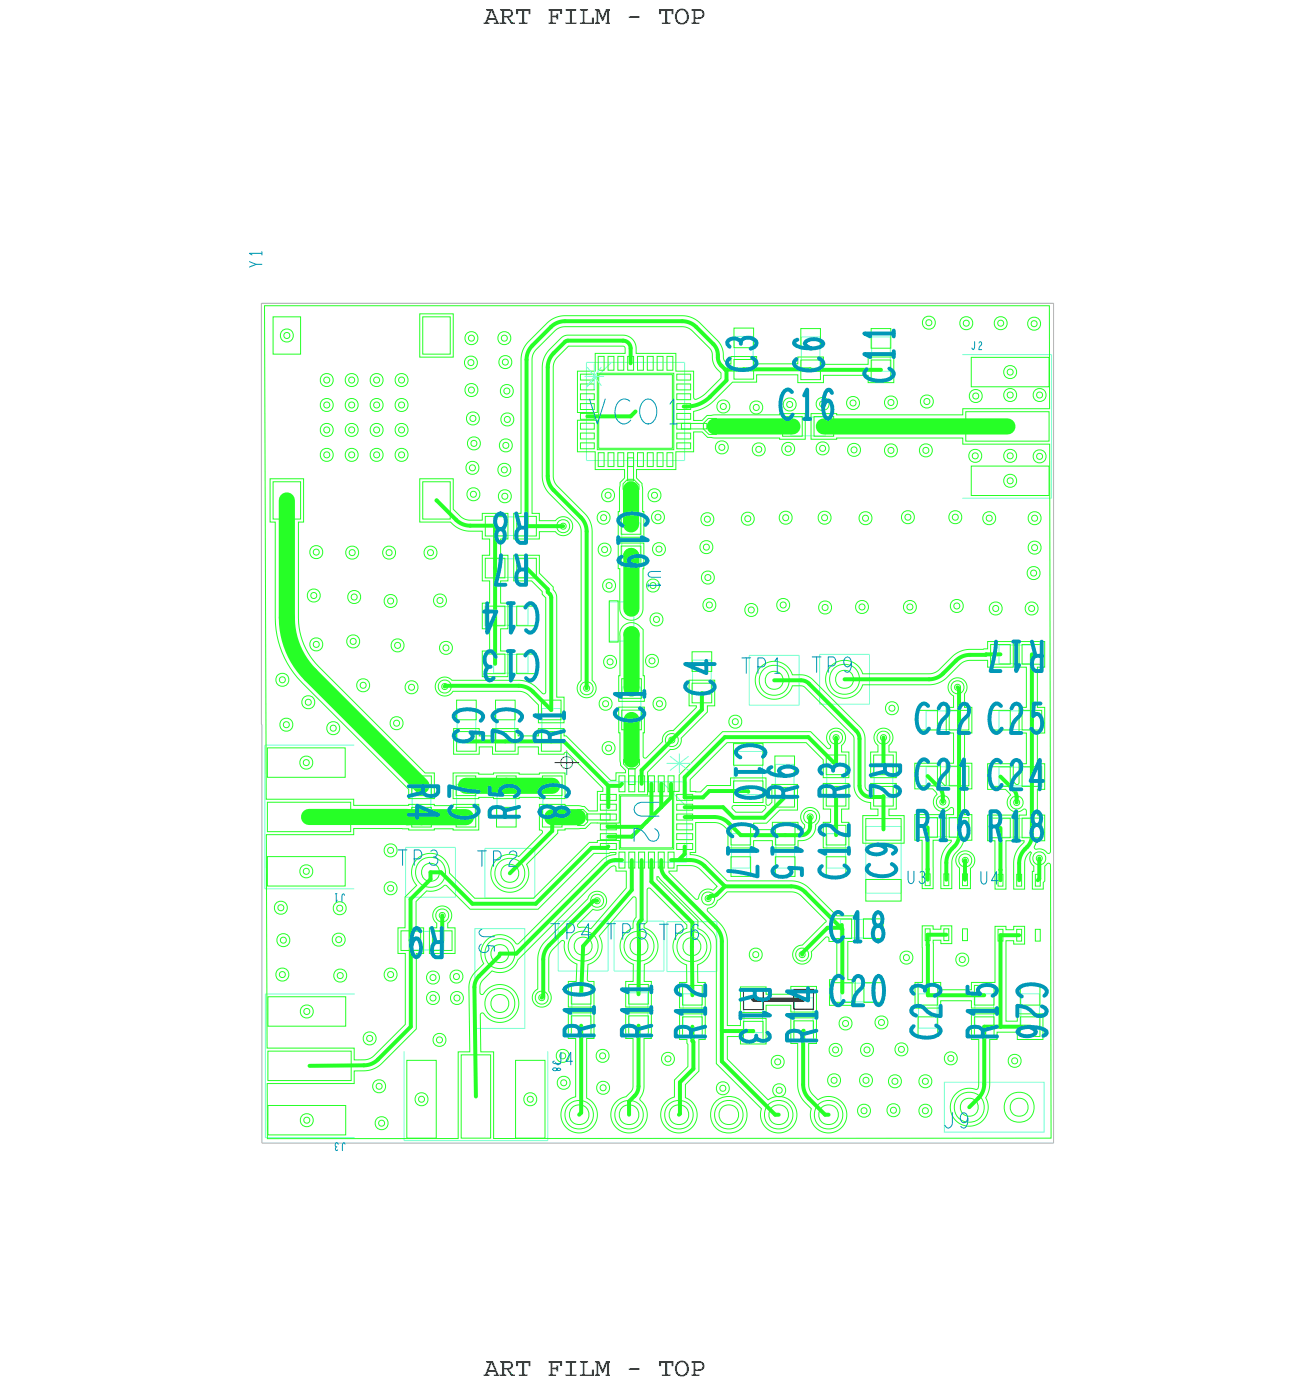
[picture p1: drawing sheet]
<svg xmlns="http://www.w3.org/2000/svg" width="66mm" height="71mm" viewBox="0 0 66 71" stroke-linecap="round" stroke-linejoin="round" font-family="sans-serif">
<defs><g id="words">
<g font-size="1.5" fill="#26ff26">
<text x="38.5" y="18.9" transform="rotate(-90 38.5 18.9)">C3</text>
<text x="41.9" y="18.9" transform="rotate(-90 41.9 18.9)">C6</text>
<text x="36.4" y="35.4" transform="rotate(-90 36.4 35.4)">C4</text>
<text x="23.1" y="36" transform="rotate(90 23.1 36)">C5</text>
<text x="24.4" y="41.7" transform="rotate(-90 24.4 41.7)">C7</text>
<text x="25.1" y="36" transform="rotate(90 25.1 36)">C2</text>
<text x="27.5" y="39.9" transform="rotate(90 27.5 39.9)">C8</text>
<text x="46.6" y="37.3">C22</text>
<text x="46.6" y="40.2">C21</text>
<text x="50.3" y="37.3">C25</text>
<text x="50.3" y="40.2">C24</text>
<text x="42.2" y="51.2">C20</text>
<text x="47.9" y="52.9" transform="rotate(-90 47.9 52.9)">C23</text>
<text x="51.8" y="50" transform="rotate(90 51.8 50)">C26</text>
</g>
<g font-size="1.5" fill="#0097b7">
<text x="39.6" y="21.3">C16</text>
<text x="45.5" y="19.5" transform="rotate(-90 45.5 19.5)">C11</text>
<text x="26.9" y="26.1" transform="rotate(-180 26.9 26.1)">R8</text>
<text x="26.9" y="28.3" transform="rotate(-180 26.9 28.3)">R7</text>
<text x="31.5" y="26.1" transform="rotate(90 31.5 26.1)">C19</text>
<text x="27.5" y="30.7" transform="rotate(-180 27.5 30.7)">C14</text>
<text x="27.5" y="33.2" transform="rotate(-180 27.5 33.2)">C13</text>
<text x="53.2" y="32.7" transform="rotate(-180 53.2 32.7)">R17</text>
<text x="20.8" y="39.9" transform="rotate(90 20.8 39.9)">R4</text>
<text x="26.4" y="41.7" transform="rotate(-90 26.4 41.7)">R5</text>
<text x="28.7" y="37.9" transform="rotate(-90 28.7 37.9)">R1</text>
<text x="32.8" y="36.8" transform="rotate(-90 32.8 36.8)">C1</text>
<text x="37.1" y="41.9" transform="rotate(90 37.1 41.9)">C17</text>
<text x="37.5" y="37.9" transform="rotate(90 37.5 37.9)">C10</text>
<text x="39.3" y="41.9" transform="rotate(90 39.3 41.9)">C15</text>
<text x="40.6" y="40.7" transform="rotate(-90 40.6 40.7)">R6</text>
<text x="43.2" y="40.7" transform="rotate(-90 43.2 40.7)">R3</text>
<text x="44.3" y="38.8" transform="rotate(90 44.3 38.8)">R2</text>
<text x="22.6" y="47.3" transform="rotate(-180 22.6 47.3)">R9</text>
<text x="42.2" y="47.9">C18</text>
<text x="43.2" y="44.8" transform="rotate(-90 43.2 44.8)">C12</text>
<text x="46.6" y="42.8">R16</text>
<text x="50.3" y="42.8">R18</text>
<text x="30.2" y="52.9" transform="rotate(-90 30.2 52.9)">R10</text>
<text x="33.2" y="52.9" transform="rotate(-90 33.2 52.9)">R11</text>
<text x="35.9" y="52.9" transform="rotate(-90 35.9 52.9)">R12</text>
<text x="37.7" y="50.3" transform="rotate(90 37.7 50.3)">R13</text>
<text x="41.6" y="53.1" transform="rotate(-90 41.6 53.1)">R14</text>
<text x="50.8" y="52.9" transform="rotate(-90 50.8 52.9)">R15</text>
</g>
<g font-size="1.3">
<text x="24.6" y="1.2">ART FILM - TOP</text>
<text x="24.6" y="70.1">ART FILM - TOP</text>
</g>
<g font-size="1.3" fill="#75ffd9">
<text x="29.8" y="19.6">*</text>
<text x="34.2" y="38.4" transform="rotate(90 34.2 38.4)">*</text>
</g>
<g font-size="1.3" fill="#26ff26">
<text x="29.9" y="21.6">VCO1</text>
<text x="32.3" y="40.7" transform="rotate(90 32.3 40.7)">U2</text>
</g>
<text font-size=".6" fill="#0097b7" x="28.2" y="54.2">J4</text>
</g></defs>
<!-- layer: Board Outline -->
<path d="M13.3 15.4h.1M13.3 15.5v21.4zM13.3 15.4h40.3zM53.6 15.5v2.6zM53.6 15.4v.1zM53.6 18.1v40.1zM13.3 36.9h.1M13.3 36.9v21.3zM13.3 58.2h.1M13.4 58.2h40.2z" fill="none" stroke="#acacac" stroke-width=".05"/>
<!-- layer: Components -->
<g fill="none" stroke="#75ffd9" stroke-width=".05">
<path d="M29.9 18.5h5zM29.9 19.7l1.2-1.2zM29.9 19.6v.3zM29.9 18.5v5zM30.5 18.5h.3zM31 18.5h.3zM31.5 18.5h.3zM32 18.5h.3zM32.5 18.5h.3zM33 18.5h.3zM33.5 18.5h.3zM34 18.5h.3z"/>
<path d="M34.9 19.6v.3zM34.9 19.1v.3zM34.9 18.5v5zM37.4 17.1h.9zM37.4 17.1v1.8zM38.3 17.1v1.8zM40.8 17.2h1zM40.8 17.2v1.7zM41.7 17.2v1.7zM49 18.1h4.5zM53.5 18.1v7.3zM13.5 37.9h4.5z"/>
<path d="M13.5 37.9v7.4zM21 39.9v1.8zM21.9 39.9v1.8zM23.2 39.9h1zM23.2 39.9v1.8zM23.3 37.8h.9zM23.3 36.1v1.7zM24.2 39.9v1.8zM24.2 36.1v1.7zM25.1 27.3h1.8zM25.1 29.4h1.8zM25.1 26.3h1.8z"/>
<path d="M25.1 26.3v1zM25.1 28.5h1.8zM25.1 28.5v.9zM25.3 37.8h.9zM25.3 36.1v1.7zM25.3 39.9h1zM25.3 39.9v1.8zM26.2 36.1v1.7zM26.3 39.9v1.8zM27.6 36.1h.9zM27.6 36.1v1.7zM27.6 39.9v1.8z"/>
<path d="M28.5 36.1v1.7zM28.6 39.9v1.8zM29.9 20.1v.3zM29.9 22.1v.3zM29.9 22.6v.3zM29.9 23.5h5zM30.5 23.5h.3zM30.9 39.8h4.1zM30.9 39.8v4.1zM31 23.5h.3zM31 30.6h1.3v2h-1.3zM31.5 23.5h.3z"/>
<path d="M31.5 39.8h.3zM31.7 35h.9zM31.7 35v1.7zM32 23.5h.3zM32 39.8h.3zM32.5 23.5h.3zM32.5 39.8h.3zM32.6 35v1.7zM33 23.5h.3zM33 39.8h.3zM33.5 23.5h.3zM33.5 39.8h.3z"/>
<path d="M33.7 39.8l1.3 1.3zM34 23.5h.3zM34 39.8h.3zM34.9 21.6v.3zM34.9 21.1v.3zM34.9 20.6v.3zM34.9 20.1v.3zM34.9 22.6v.3zM34.9 22.1v.3zM35 39.8v4.1zM35.3 33.6h.9zM35.3 33.6v1.8z"/>
<path d="M36.2 33.6v1.8zM37.4 38.3v2.2zM38.2 33.4h2.5zM38.2 35.9h2.5zM38.2 33.4v2.5zM38.8 38.3v2.2zM39.5 38.9h.9zM39.5 38.9v1.8zM40.3 22.2h1.7zM40.3 21.2v1zM40.3 21.2h1.7zM40.4 38.9v1.8z"/>
<path d="M40.7 33.4v2.5zM41.7 33.3h2.6zM41.7 35.9h2.6zM41.7 33.3v2.6zM42 21.2v1zM42.1 38.9h.9zM42.1 38.9v1.7zM43 38.9v1.7zM44.3 33.3v2.6zM44.5 38.9v1.7zM45.5 38.9v1.7zM49 25.4h4.5z"/>
<path d="M13.5 45.3h4.5zM13.5 50.6h4.6zM13.5 50.6v7.3zM13.5 57.9h4.6zM20.6 53.5v4.6zM20.6 58.1h7.3zM20.7 43.2h2.5zM20.7 45.7h2.5zM20.7 43.2v2.5zM20.8 48.4h1.8zM20.8 47.4h1.8zM20.8 47.4v1z"/>
<path d="M21 41.7h.9zM23.2 43.2v2.5zM24.2 47.3h2.5v5.1h-2.5zM24.7 43.2h2.5zM24.7 45.7h2.5zM24.7 43.2v2.5zM27.2 43.2v2.5zM27.6 41.7h1zM27.9 53.5v4.6zM28.4 46.9h2.6zM28.4 49.5h2.6zM28.4 46.9v2.6z"/>
<path d="M30.9 40.5v.3zM30.9 41v.3zM30.9 41.5v.3zM30.9 42v.3zM30.9 42.5v.3zM30.9 43v.3zM30.9 43.9h4.1zM31 46.9v2.6zM31.3 46.9h2.5zM31.3 49.5h2.5zM31.3 46.9v2.6zM31.5 43.9h.3z"/>
<path d="M32 43.9h.3zM32.5 43.9h.3zM33 43.9h.3zM33.5 43.9h.3zM33.8 46.9v2.6zM34 46.9h2.5zM34 49.5h2.5zM34 46.9v2.6zM34 43.9h.3zM35 41.5v.3zM35 41v.3zM35 40.5v.3z"/>
<path d="M35 43v.3zM35 42.5v.3zM35 42v.3zM36.5 46.9v2.6zM37.4 40.5h1.4zM44.1 45.5h1.8zM44.1 42.1h1.8zM44.1 42.1v3.4zM44.5 40.6h1zM45.9 42.1v3.4zM48.1 55.1h5.1v2.6h-5.1z"/>
</g>
<!-- layer: Nets -->
<g fill="none" stroke="#26ff26" stroke-width=".2">
<path d="M26.8 18.3v8.5zM27.1 17.6l-.2 .3-.1 .4M27.9 18.7v5.5zM28 16.7l-.9 .9zM28.2 18l-.2 .3-.1 .4M28.8 16.4h5.9zM28.8 16.4h-.4l-.4 .3M28.8 17.4l-.6 .6zM28.9 17.3h2.8zM28.9 17.3l-.1 .1M31.7 17.3l.3 .2 .1 .2M32.1 17.7v.8z"/>
<path d="M34.7 16.4h.4l.4 .3M35.5 16.7l.8 .8zM36.3 17.5l.3 .6M36.6 18.1v.1zM36.6 18.2l.1 .4M36.7 18.6l.2 .2zM36.9 18.8h1zM36.9 18.8l.1 .1zM37 18.9v.5zM37.9 18.8h3.3zM41.3 18.8h3.6zM22.2 25.5h.1"/>
<path d="M22.2 25.5l1 1zM22.7 34.9h3.7zM22.7 34.9h.1M23.2 26.5l.4 .2 .3 .1M23.7 37.8h2zM23.9 26.8h1.3zM25.2 26.8h.1M25.2 26.8v2.1zM25.2 28.9v2.5zM25.2 31.4v2.4zM25.7 37.8h2.4zM26.4 34.9l.4 .1 .3 .2"/>
<path d="M26.8 26.8h1.9zM26.8 28.9l1.1 1.1zM27.1 35.2l1 1zM27.9 30.1l.1 .2zM27.9 30v.1zM27.9 24.2l.1 .4 .2 .4M28 30.3l.1 .1M28.1 30.4v5.8zM28.2 25l1.4 1.3zM28.7 37.8l2.3 2.2zM29.6 26.3l.2 .4 .1 .4M29.9 27.1v8z"/>
<path d="M29.9 21.2h2.2zM31.7 39.9l-.1 .1zM32.7 39.2l1.5-1.5zM32.7 39.2v.7zM33.2 39.9v1.7zM33.7 39.9v1.2zM34.2 39.9v.7zM34.2 37.7h.1M34.8 20.7h.2zM34.9 39.6v1zM35.7 36.1l-1.5 1.6zM35.7 35.3v.8z"/>
<path d="M36.2 20.2l-.6 .4-.6 .1M36.2 20.2l.8-.8zM36.9 37.5h4.3zM36.9 37.5l-2 2.1zM39.4 34.6h1.4zM40.8 34.6l.4 .2M41.2 37.5l1.4 1.5zM41.2 34.8l2.4 2.4zM42.6 37.6v1.4zM43 34.6h4.3zM43.6 37.2l.2 .4M43.8 37.6v2.4z"/>
<path d="M45 37.6v1.4zM48 34.3l-.3 .2-.4 .1M48 34.3l.7-.7zM48.8 35v.1zM48.8 35.1v1.6zM48.8 36.7v2.8zM48.8 39.5v2.6zM49.4 33.4h.8zM49.4 33.4h-.4l-.3 .2M50.2 33.4h.1M50.2 33.3h.7zM52.5 33.3v3.4z"/>
<path d="M52.5 36.7v2.8zM52.5 39.5v2.7zM15.8 54.3h2.7zM19.2 54l-.3 .2-.4 .1M19.2 54l1.7-1.7zM20.9 47.9h.1M20.9 45.8l1-1zM20.9 45.8v2.1zM20.9 47.9v4.4zM21.9 44.4h.6zM21.9 44.4v.4zM22.5 44.4l1.6 1.6z"/>
<path d="M22.5 46.6v1.3zM24.1 46h3.2zM24.2 50.3v5.5zM24.4 49.7l1-1zM24.4 49.7l-.2 .3v.3M25.5 48.6h.8zM25.5 48.6l-.1 .1M26 44.5l2.1-2.2zM26.3 48.6l4.5-4.6zM27.3 46l2.8-2.8zM27.7 50.7l-.1 .1zM27.7 48.9v1.8z"/>
<path d="M28 48.1l.6-.6zM28 48.1l-.3 .4v.4M28.1 41.6v.7zM28.6 47.5h.1M28.6 47.5l1.6-1.6zM29.6 56.7l-.1 .1zM29.6 52.2v4.5zM29.7 48.2l-.1 2.4zM30.1 43.2h.8zM30.2 45.9h.2zM30.9 43.2l.1-.1zM30.9 42.1h.1"/>
<path d="M31 42.1h.1M31 42.1h1.7zM31 40h.6zM31 42.6h1.2zM31 40.6v.5zM31 40v.6zM31.3 43.8h.4zM31.3 43.8l-.5 .2M32 56.1v.7zM32.2 43.8v1.5zM32.2 45.3l-2.5 2.9zM32.3 55.8l-.3 .3z"/>
<path d="M32.5 55.3l-.2 .5M32.5 52.2v3.1zM32.5 47.1v1.1zM32.5 48.2v2.4zM32.6 46.9l.1-.1zM32.6 46.9l-.1 .2M32.7 43.8v3zM32.7 42.1l-.5 .5zM33.2 44.9l2.1 2.1zM33.2 43.8v1.1zM33.2 41.6l.5-.5zM33.7 43.8v.3z"/>
<path d="M33.7 41.1l.5-.5zM33.7 44.1l.2 .5M33.9 44.6l2.6 2.6zM34.2 43.8h.3zM34.5 43.8h.7zM34.6 56.7v.1zM34.6 55.1v1.6zM34.9 41.1h1.9zM34.9 43.5l-.4 .3zM34.9 43.1v.4zM34.9 40.6h.9zM34.9 41.6h1.5z"/>
<path d="M35.2 43.8l.3 .1 .4 .2M35.2 48.2l.1 2.5zM35.3 47l-.1 1.2zM35.3 54.4l-.7 .7zM35.3 53.1v1.3zM35.9 44.1l1 1zM36.1 40.3l-.3 .3zM36.1 40.3h2zM36.2 45.6l-.1 .2zM36.2 45.6h.1zM36.4 41.6l.4 .1 .3 .2M36.5 47.2l.2 .3 .1 .4"/>
<path d="M36.5 45.5l-.2 .1M36.8 54.1l2.7 2.7zM36.8 52.5v1.6zM36.8 47.9v4.6zM36.8 52.5h1.5zM36.8 41.1l.6 .5zM36.9 45.1h3.4zM36.9 45.1l-.4 .4zM37.4 41.6h1.5zM37.7 42.5h2.3zM38.1 40.3h.1M39.5 56.8h.1z"/>
<path d="M40 40.6l-1.1 1zM40 42.5h.8zM40.3 45.1l.4 .1 .3 .2M40.8 48.5v.1zM40.9 52.5v2.7zM40.9 55.2l.1 .4 .2 .3M41 45.4l1.8 1.8zM41.2 55.9l.8 .9zM41.2 42.1l-.1 .3-.3 .1M41.2 41.6v.5zM42 56.8h.2zM42.1 47.2l-1.3 1.3z"/>
<path d="M42.6 40.6v1.9zM42.9 47.3v3.2zM43.8 40l.1 .4 .4 .2M44.3 40.6h.6zM44.9 40.6h.1M45 40.6v1.6zM47.2 44.3h.1M47.2 42.1v2.2zM47.2 48.1h.1M47.2 47.6h1zM47.2 44.3v.5zM47.2 47.6v.5z"/>
<path d="M47.2 48.1v2.6zM47.2 50.7h2.9zM48 40.5v.3zM48.2 43.9v.9zM48.5 43.2l-.2 .4-.1 .3M49.1 43.8h.1M49.1 43.8v1zM49.4 56.4l.4-.5zM50.1 55.2l-.1 .4-.2 .3M50.1 52.3v2.9zM50.9 44.3h.1M50.9 42.2v2.1z"/>
<path d="M50.9 47.6h1zM50.9 44.3v.5zM50.9 47.6v4.7zM51 52.3h1.5zM51.8 40.6v.3zM51.9 44v.8zM52.2 43.2l-.2 .4-.1 .4M52.8 44.8h.1zM52.9 43.7v1.1z"/>
</g>
<g fill="none" stroke="#26ff26" stroke-width=".05">
<path d="M13.5 15.6h39.9v5.2h-4.4v.3h-7.7v1.3l7.7-.1v.3h4.4v20.8l-.3-.1-.4-.1 .1-.4h.4v-1.3h-.4v-1.3h.4v-1.3h-.4v-1.6h.4v-1.3h-.4v-2h.4v-1.3h-1.3v1.3h.4v2h-.4v1.3h.4v1.6h-.4v1h-.2l-.1-.1v-.9h-1.3v1.3h.9l.3 .3-.2 .3 .1 .4 .3 .2 .4-.2 .2 .1v.2h-.4v1.3h.2a1.76 1.76 0 0 0-.5 1.2v1.3h.6v-1.4l.3-.5v.4l.1 .3v1.2h.5l.1-1.2 .2-.1h.1v14h-28.4v-4.4h-.6v-1.9v-.1h.1a.97 .97 0 0 0 1.5 .1 .97 .97 0 0 0-.1-1.4 .97 .97 0 0 0-1.5 .3h-.1l.1-.5 .6-.7a.97 .97 0 0 0 1.3-.5l4.7-4.7 .2-.1 .1 .3h.5v.8l-1.8 2.1-.6-.1-.1-.1 .8-.8h.3l.3-.2 .1-.4-.4-.3-.4 .1-.2 .3-2.3 2.3-.2 .7v1.6l-.2 .1-.1 .3 .1 .3 .2 .2h.4l.2-.3 .1-.3-.2-.2 .1-1.8 .1-.3 .5-.5h.1v.1a.97 .97 0 0 0 .7 1.1l-.1 .9h-.4v1.3h1.3v-1.3l-.3-.1 .1-.8a.97 .97 0 0 0 .5-1.4l1.8-2 .1 .1v.9l-.2 .3v.3a.97 .97 0 0 0-.6 .9 .97 .97 0 0 0 .6 .9v.9h-.3v1.3h1.3v-1.3h-.4v-.9a.97 .97 0 0 0 .7-.9 .97 .97 0 0 0-.7-.9v-.2l.1-.2v-1.6l.2-.1 1.9 1.9-.1 .2a.97 .97 0 0 0-.6 .9 .97 .97 0 0 0 .7 .9v.9h-.4v1.3h1.3v-1.3h-.4l.1-.9a.97 .97 0 0 0 .6-.9 .97 .97 0 0 0-.7-.9v-.4l-2.1-2.1v-.2l3 3 .1 .3v6.3l2.3 2.3a.93 .93 0 0 0 .9 1.2 .93 .93 0 0 0 .8-1.2 .93 .93 0 0 0-1.4-.5l-2.1-2.1v-1.1h.7v.4h1.3v-1.3h-1.3v.3h-.7v-4.4l-.2-.6-.8-.9 .4-.2 .1-.2 .5-.5h3.3l.4 .2 1.4 1.3-1.2 1.2-.4 .2-.1 .3 .1 .3 .3 .2 .3-.1 .2-.2v-.3l.8-.8 .1 .1v.1h.4v2h-.4v1.3h1.3v-1.3h-.3v-2h.3v-1.3h-.9l-1.5-1.4-.3-.2-.5-.1h-3.3l-1.1-1.2-.8-.2v-.1h.3v-1.5h1l.4 .1 .3 .3v.9h1.3v-.4h.9v.4h1.3v-.4l.5-.1 .4-.4v-.3l.2-.4-.1-.3-.2-.1h-.3l-.3 .2v.3l.2 .3-.1 .2-.3 .1v-.4h-1.3v.4h-.9v-.4h.6l.7-.6h.9v-1.4h-1.3v1l-.2 .1-.1-.1v-1.3h-1.8v.4h-1.2l-.3 .3h-.6v-.6l1.9-1.9h4l.9 .9v.9h1.3v-1.3h-.3v-.3l.2-.4-.3-.4-.3-.1-.3 .2-.1 .4 .2 .3-.1 .1-.9-.8h-4.5l-2.2 2.2v.8h-.3v2.9h-2.8v-.4h-1.1v.1h-.4l-2.8 2.8h-3l-1.3-1.2a.97 .97 0 0 0-1.3-1 .97 .97 0 0 0-.4 1.6l-.6 .6v1.6h-.3v1.3h.3v3.6l-1.6 1.6-.3 .2h-.7v-.6h-4.4v-10.9h4.4v-.3l6.4 .1v-1.3h-6.4v-.3h-4.4zM13.9 16.1h1.4v1.9h-1.4zM14.4 16.9l.2-.1 .3 .1v.2v.2l-.3 .1-.2-.1-.1-.2zM14.5 17l.1-.1 .1 .1v.2h-.1h-.1zM16.4 19.1l.2-.1 .3 .1 .1 .3-.1 .2-.3 .1-.2-.1-.1-.2zM16.5 19.3l.1-.1 .2 .1v.1l-.2 .1-.1-.1zM17.7 19.1l.2-.1 .3 .1v.3v.2l-.3 .1-.2-.1-.1-.2zM17.8 19.3l.1-.1 .1 .1v.1l-.1 .1-.1-.1zM18.9 19.1l.3-.1 .2 .1 .1 .3-.1 .2-.2 .1-.3-.1-.1-.2zM19 19.3l.2-.1 .1 .1v.1l-.1 .1-.2-.1zM20.2 19.1l.2-.1 .3 .1 .1 .3-.1 .2-.3 .1-.2-.1-.1-.2zM20.3 19.3l.1-.1 .2 .1v.1l-.2 .1-.1-.1z"/>
<path d="M21.4 16h1.7v2.2h-1.7zM21.5 16.1h1.4v1.9h-1.4zM23.7 18.2l.3-.1 .2 .1 .1 .3-.1 .2-.2 .1-.3-.1-.1-.2zM23.8 17l.2-.1 .3 .1v.2v.2l-.3 .2-.2-.2-.1-.2zM23.8 19.6l.2-.1 .3 .1v.3v.2l-.3 .1-.2-.1-.1-.2zM23.8 18.4l.2-.1 .1 .1v.1l-.1 .1-.2-.1zM23.9 17.1h.1h.1v.2l-.1 .1-.1-.1zM23.9 19.8l.1-.1 .1 .1v.1l-.1 .1-.1-.1zM25.4 17l.3-.1 .2 .1 .1 .2-.1 .2-.2 .2-.3-.2-.1-.2zM25.5 18.2l.2-.1 .3 .1 .1 .2-.1 .3-.3 .1-.2-.1-.1-.3zM25.5 17.1h.2h.1v.2l-.1 .1-.2-.1zM25.6 19.7l.2-.1 .3 .1v.2v.2l-.3 .1-.2-.1-.1-.2z"/>
<path d="M25.6 18.4l.1-.1 .2 .1v.1l-.2 .1-.1-.1zM25.7 19.8h.1h.1v.2l-.1 .1-.1-.1zM26.9 17.4l1-1 .6-.3h6.3l.7 .2 1.1 1.1 .2 .3 .1 .6 .1 .2h.2v-.3h1.3v.3h2.1v-.3h1.3v.4h2.3v-.4h1.3v1.3h-1.3v-.4h-2.3v.4h-1.3v-.4h-2.1v.4h-1.2l-1.2 1.1-.8 .4v.4h.5l.2-.2 .4-.1h4.6v1.3l-4.6-.1h-.4l-.2-.3h-.5v1h-.9v.9h-2v.4l.3 .3v.2l.1 2.6h-1.3v-2.6l.1-.2 .2-.3v-.4h-1.5v-.9h-.9v-1.6h1v1.5h3.9v-3.9h-3.9v2h-1v-2.1h.9v-.9h1.5v-.3l-.1-.1h-2.8l-.5 .6-.2 .5v5.7l.2 .3 1.5 1.6 .2 .7 .1 7.7 .2 .4-.2 .3-.4 .1-.3-.1-.1-.3 .2-.4v-7.8l-.2-.3-1.5-1.6-.3-.6v-5.7l.1-.5 .3-.4 .8-.7h3l.3 .1 .2 .2 .1 .6h2v.9h.9v1.3l.1 .1 .5-.2 .8-.8v-.3l-.3-.4-.2-.8-1-1-.3-.1-6.1-.1-.5 .2-1 1-.2 .4v7.9h.4v.4h.8l.2-.2h.3l.3 .2 .1 .4-.2 .2-.2 .2h-.3l-.2-.2h-.8v.3h-1.3v-1.3h.3v-7.9l.1-.4zM29.6 19.6h.7v.3h-.7zM30.5 18.2h.3v.7h-.3zM30.5 19.1h3.7v3.7h-3.7zM31 18.2h.3v.7h-.3zM31.5 18.2h.3v.7h-.3zM32 18.2h.3v.7h-.3zM32.5 18.2h.3v.7h-.3zM33 18.2h.3v.7h-.3zM33.5 18.2h.3v.7h-.3z"/>
<path d="M34 18.2h.3v.7h-.3zM34.5 19.6h.7v.3h-.7zM34.5 19.1h.7v.3h-.7zM37.4 16.7h1v1h-1zM40.8 16.7h1v1h-1zM44.4 16.7h1v1h-1zM47 16.2l.3-.1 .2 .1 .1 .2-.1 .3-.2 .1-.3-.1v-.3zM47.2 16.4l.1-.1 .1 .1v.1l-.1 .1-.1-.1zM49 16.2l.2-.1 .2 .1 .1 .3-.1 .2-.2 .1-.2-.1-.1-.2zM49.1 16.4l.1-.1 .1 .1v.1l-.1 .1-.1-.1zM49.4 19.9l.3-.1 .2 .1 .1 .3-.1 .2-.2 .1-.3-.1v-.2zM49.5 18.2h3.9v1.5h-3.9z"/>
<path d="M50.7 16.2l.3-.1 .2 .1 .1 .3-.1 .2-.2 .1-.3-.1-.1-.2zM50.8 16.4l.2-.1 .1 .1v.1l-.1 .1-.2-.1zM51.2 18.7l.2-.1 .3 .1 .1 .2-.1 .3-.3 .1-.2-.1-.1-.3zM51.2 19.9l.2-.1 .3 .1 .1 .2-.1 .2-.3 .1-.2-.1-.1-.2zM51.3 18.9l.1-.1 .2 .1v.1l-.2 .1-.1-.1zM52.4 16.3l.3-.1 .2 .1 .1 .2-.1 .2-.2 .1-.3-.1-.1-.2zM52.5 16.4l.2-.1 .1 .1v.2h-.1h-.2zM52.7 19.9l.2-.1 .3 .1 .1 .2-.1 .2-.3 .1-.2-.1-.1-.2zM13.6 38.1h4v1.5h-4zM13.8 24.4h1.7v2.2h-.3v4.9a3.5 3.5 0 0 0 1 2.4l5.4 5.5h.5v1.3h-1.3v-.5l-5.4-5.4a4.7 4.7 0 0 1-1.4-3.3v-4.9h-.2zM13.9 24.5h1.4v1.9h-1.4zM14.1 34.4l.3-.1 .2 .1 .1 .2-.1 .2-.2 .2-.3-.2-.1-.2z"/>
<path d="M14.2 34.5h.2h.1v.2l-.1 .1-.2-.1zM14.3 36.7l.3-.1 .2 .1 .1 .2-.1 .2-.2 .1-.3-.1-.1-.2zM14.4 36.8h.2h.1v.2l-.1 .1-.2-.1zM15.3 38.6l.3-.1 .2 .1 .1 .2-.1 .3-.2 .1-.3-.1v-.3zM15.4 35.5l.3-.1 .2 .1 .1 .3-.1 .2-.2 .1-.3-.1v-.2zM15.5 38.8l.1-.1 .1 .1v.1l-.1 .1-.1-.1zM15.6 35.7l.1-.1 .1 .1v.1l-.1 .1-.1-.1zM15.7 30.1l.3-.1 .2 .1 .1 .2-.1 .3-.2 .1-.3-.1-.1-.3zM15.8 30.3l.2-.1 .1 .1v.1l-.1 .1-.2-.1zM15.9 27.9l.2-.1 .3 .1v.2v.2l-.3 .1-.2-.1-.1-.2zM15.9 32.6l.2-.1 .3 .1v.2v.2l-.3 .1-.2-.1-.1-.2zM16 28h.1h.1v.2l-.1 .1-.1-.1z"/>
<path d="M16 32.7h.1h.1v.2l-.1 .1-.1-.1zM16.4 20.4l.2-.1 .3 .1 .1 .2-.1 .3-.3 .1-.2-.1-.1-.3zM16.4 22.9l.2-.1 .3 .1 .1 .3-.1 .2-.3 .1-.2-.1-.1-.2zM16.4 21.7l.2-.1 .3 .1 .1 .2-.1 .2-.3 .1-.2-.1-.1-.2zM16.5 20.6l.1-.1 .2 .1v.1l-.2 .1-.1-.1zM16.5 23.1l.1-.1 .2 .1v.1l-.2 .1-.1-.1zM16.5 21.8l.1-.1 .2 .1v.2h-.2h-.1zM16.7 36.9l.3-.1 .2 .1 .1 .2-.1 .2-.2 .1-.3-.1-.1-.2zM16.8 37l.2-.1 .1 .1v.2h-.1h-.2zM17.7 20.4l.2-.1 .3 .1v.2v.3l-.3 .1-.2-.1-.1-.3zM17.7 22.9l.2-.1 .3 .1v.3v.2l-.3 .1-.2-.1-.1-.2zM17.7 21.7l.2-.1 .3 .1v.2v.2l-.3 .1-.2-.1-.1-.2z"/>
<path d="M17.7 27.9l.2-.1 .3 .1 .1 .2-.1 .3-.3 .1-.2-.1-.1-.3zM17.7 32.4l.3-.1 .2 .1 .1 .3-.1 .2-.2 .1-.3-.1v-.2zM17.8 20.6l.1-.1 .1 .1v.1l-.1 .1-.1-.1zM17.8 23.1l.1-.1 .1 .1v.1l-.1 .1-.1-.1zM17.8 21.8l.1-.1 .1 .1v.2h-.1h-.1zM17.8 30.2l.2-.1 .3 .1 .1 .2-.1 .2-.3 .1-.2-.1-.1-.2zM17.8 28.1l.1-.1 .2 .1v.1l-.2 .1-.1-.1zM17.8 32.6l.2-.1 .1 .1v.1l-.1 .1-.2-.1zM17.9 30.3h.1h.2v.2l-.2 .1-.1-.1zM18.2 34.7l.3-.1 .2 .1 .1 .2-.1 .2-.2 .1-.3-.1v-.2zM18.4 34.8l.1-.1 .1 .1v.2l-.1 .1-.1-.1zM18.9 20.4l.3-.1 .2 .1 .1 .2-.1 .3-.2 .1-.3-.1-.1-.3z"/>
<path d="M18.9 22.9l.3-.1 .2 .1 .1 .3-.1 .2-.2 .1-.3-.1-.1-.2zM18.9 21.7l.3-.1 .2 .1 .1 .2-.1 .2-.2 .1-.3-.1-.1-.2zM19 20.6l.2-.1 .1 .1v.1l-.1 .1-.2-.1zM19 23.1l.2-.1 .1 .1v.1l-.1 .1-.2-.1zM19 21.8l.2-.1 .1 .1v.2h-.1h-.2zM19.6 27.9l.2-.1 .3 .1v.2v.3l-.3 .1-.2-.1-.1-.3zM19.6 30.4l.3-.1 .2 .1 .1 .2-.1 .2-.2 .1-.3-.1v-.2zM19.7 28.1l.1-.1 .1 .1v.1l-.1 .1-.1-.1zM19.8 30.5h.1h.1v.2l-.1 .1-.1-.1zM19.9 36.6l.3-.1 .2 .1 .1 .2-.1 .3-.2 .1-.3-.1v-.3zM20 32.6l.2-.1 .3 .1 .1 .3-.1 .2-.3 .1-.2-.1-.1-.2zM20.1 36.8l.1-.1 .1 .1v.1l-.1 .1-.1-.1z"/>
<path d="M20.1 32.8l.1-.1 .2 .1v.1l-.2 .1-.1-.1zM20.2 20.4l.2-.1 .3 .1 .1 .2-.1 .3-.3 .1-.2-.1-.1-.3zM20.2 22.9l.2-.1 .3 .1 .1 .3-.1 .2-.3 .1-.2-.1-.1-.2zM20.2 21.7l.2-.1 .3 .1 .1 .2-.1 .2-.3 .1-.2-.1-.1-.2zM20.3 20.6l.1-.1 .2 .1v.1l-.2 .1-.1-.1zM20.3 23.1l.1-.1 .2 .1v.1l-.2 .1-.1-.1zM20.3 21.8l.1-.1 .2 .1v.2h-.2h-.1zM20.7 34.8l.3-.1 .2 .1 .1 .2-.1 .2-.2 .1-.3-.1-.1-.2zM20.8 34.9l.2-.1 .1 .1v.2l-.1 .1-.2-.1zM21.4 24.4h1.7v1.5l.6 .5 .9 .1v-.4h1.3v1.3h-.4v.9h.4v1.3h-.4v1.1h.4v1.3h-.4v1.2h.4v1.3h-1.3v-1.3h.3v-1.2h-.3v-1.3h.3v-1.1h-.3v-1.3h.3v-.9h-.3v-.3l-1-.1-.7-.4h-1.5zM21.5 24.5h1.4v1.9h-1.4zM21.7 27.9l.2-.1 .3 .1 .1 .2-.1 .3-.3 .1-.2-.1-.1-.3z"/>
<path d="M21.8 28.1l.1-.1 .2 .1v.1l-.2 .1-.1-.1zM22.2 30.4l.2-.1 .3 .1v.2v.2l-.3 .1-.2-.1-.1-.2zM22.3 30.5l.1-.1 .1 .1v.2h-.1h-.1zM22.4 34.7l.2-.1 .3 .1 .1 .3-.1 .2-.3 .1-.2-.1-.1-.2zM22.5 32.8l.2-.1 .3 .1v.2v.2l-.3 .1-.2-.1-.1-.2zM22.5 34.9l.1-.1 .2 .1v.1l-.2 .1-.1-.1zM22.6 32.9l.1-.1 .1 .1v.2h-.1h-.1zM23.1 39.4h1.3h4.4v1.3h-1.3v-.1l-4.4 .1zM23.1 37.1h1.3v.4h.7v-.4h1.3v.4h1v-.4h1.3v.4h.1l2.3 2.2h.3v-.3h.5v-.2l-.3-.2v-.2l-.1-2.8h1.3l-.1 2.5 .2 .1 .8-.8 .2-.5 .4-.1 1.2-1.2v-.1h-.4v-1.3h1.3v1.3h-.4v.4l-1.3 1.3-.1 .4-.5 .2-1.1 1.1v1.2h-1.5v1.4h-1.4l-.3 .3-1.4 .1v.1l-1.6 1.6a.97 .97 0 0 1-.7 1.4 .97 .97 0 0 1-1.1-1.1 .97 .97 0 0 1 1.4-.7l1.2-1.2v-.1h-.1v-1.3h2l.3 .1 .2 .2h.4v-1h.3v-.2l-1.9-1.8-.1 .1h-1.3v-.4h-1v.4h-1.3v-.4h-.7v.4h-1.3zM23.2 39.5h1v1h-1zM23.2 37.3h1v1h-1zM23.8 23.6l.3-.1 .2 .1 .1 .2-.1 .3-.2 .1-.3-.1-.1-.3z"/>
<path d="M23.8 21.1l.3-.1 .2 .1 .1 .2-.1 .2-.2 .1-.3-.1-.1-.2zM23.9 24.9l.2-.1 .3 .1v.3v.2l-.3 .1-.2-.1-.1-.2zM23.9 22.4l.2-.1 .3 .1 .1 .2-.1 .2-.3 .1-.2-.1-.1-.2zM23.9 23.8l.2-.1 .1 .1v.1l-.1 .1-.2-.1zM23.9 21.2h.2h.1v.2l-.1 .1-.2-.1zM24 25.1l.1-.1 .1 .1v.1l-.1 .1-.1-.1zM24 22.5l.1-.1 .2 .1v.2h-.2h-.1zM24.7 26.3h1v1h-1zM24.7 28.4h1v1h-1zM24.7 30.9h1v1h-1zM24.7 33.3h1v1h-1zM25.2 37.3h1v1h-1z"/>
<path d="M25.3 39.5h1v1h-1zM25.4 23.7l.3-.1 .2 .1 .1 .2-.1 .3-.2 .1-.3-.1-.1-.3zM25.5 25l.2-.1 .3 .1v.3v.2l-.3 .1-.2-.1-.1-.2zM25.5 22.5l.3-.1 .2 .1 .1 .2-.1 .2-.2 .1-.3-.1-.1-.2zM25.5 23.9l.2-.1 .1 .1v.1l-.1 .1-.2-.1zM25.6 25.2l.1-.1 .1 .1v.1l-.1 .1-.1-.1zM25.6 21.1l.2-.1 .3 .1 .1 .3-.1 .2-.3 .1-.2-.1-.1-.2zM25.6 22.6l.2-.1 .1 .1v.2h-.1h-.2zM25.7 21.3l.1-.1 .2 .1v.1l-.2 .1-.1-.1zM26.2 28.3h1.3v.9l.7 .7 .1 .4v5.2h.4v1.3h-1.3v-.9l-.5-.5-.3-.2h-3.5l-.2 .2h-.3l-.3-.1-.1-.2 .1-.4 .4-.2 .3 .1 3.6 .1 .5 .2 .5 .4h.2v-4.9l-.2-.1v-.2l-.5-.5h-.9zM27.6 35.7h1v1h-1zM28.4 26.6l.3-.1 .2 .1 .1 .2-.1 .2-.2 .1-.3-.1-.1-.2z"/>
<path d="M28.5 26.7l.2-.1 .1 .1v.2h-.1h-.2zM29.6 20.1h.7v.3h-.7zM29.6 22.1h.7v.3h-.7zM29.6 22.6h.7v.3h-.7zM29.6 34.8l.3-.1 .2 .1 .1 .3-.1 .2-.2 .1-.3-.1-.1-.2zM29.7 35l.2-.1 .1 .1v.1l-.1 .1-.2-.1zM30.5 23.1h.3v.7h-.3zM30.5 26.1l.2-.1 .3 .1 .1 .3-.1 .2-.3 .1-.2-.1-.1-.2zM30.5 27.8l.3-.1 .2 .1 .1 .2-.1 .2-.2 .1-.3-.1v-.2zM30.6 35.6l.2-.1 .3 .1 .1 .2-.1 .3-.3 .1-.2-.1-.1-.3zM30.6 26.3l.1-.1 .2 .1v.1l-.2 .1-.1-.1zM30.6 27.9l.2-.1 .1 .1v.2h-.1h-.2z"/>
<path d="M30.7 35.8l.1-.1 .2 .1v.1l-.2 .1-.1-.1zM30.7 25l.3-.1 .2 .1 .1 .2-.1 .2-.2 .2-.3-.2-.1-.2zM30.7 37.9l.3-.1 .2 .1 .1 .2-.1 .2-.2 .1-.3-.1v-.2zM30.8 29.6l.2-.1 .3 .1v.2v.2l-.3 .1-.2-.1-.1-.2zM30.8 33.5l.3-.1 .2 .1 .1 .2-.1 .2-.2 .1-.3-.1-.1-.2zM30.8 25.1h.2h.1v.2l-.1 .1-.2-.1zM30.9 38l.1-.1 .1 .1v.2l-.1 .1-.1-.1zM30.9 29.7h.1h.1v.2l-.1 .1-.1-.1zM30.9 33.6h.2h.1v.2l-.1 .1-.2-.1zM31 23.1h.3v.7h-.3zM31 30.6h.5v2.1h-.5zM31.5 23.1h.3v.7h-.3z"/>
<path d="M31.5 27.7h1.3l-.1 3.4-.1 .3-.3 .2-.5-.1-.2-.4zM31.5 39.5h.3v.8h-.3zM31.6 27.8h1v1h-1zM31.7 34.6h1v1h-1zM31.7 31.9l.3-.2h.2l.5 .4 .1 3.6h-1.3l.1-3.4zM31.7 24.6l.3-.2h.3l.2 .3v.2h-.8zM31.7 38.7h.9v.2l-.3 .3h-.3l-.3-.3zM32 23.3h.3v1.2h-.3zM32 23.1h.3v.7h-.3zM32 39.1h.3v.9h-.3zM32 39.5h.3v.8h-.3zM32 32h.3v.6h-.3z"/>
<path d="M32 30.7h.3v.6h-.3zM32.5 23.1h.3v.7h-.3zM32.5 39.5h.3v.8h-.3zM33 33.4l.2-.1 .2 .1 .1 .3-.1 .2-.2 .1-.2-.1-.1-.2zM33 23.1h.3v.7h-.3zM33 29.6l.2-.1 .3 .1 .1 .2-.1 .2-.3 .1-.2-.1-.1-.2zM33 39.5h.3v.8h-.3zM33.1 33.6l.1-.1 .1 .1v.1l-.1 .1-.1-.1zM33.1 25l.2-.1 .3 .1 .1 .2-.1 .2-.3 .2-.2-.2-.1-.2zM33.1 29.7h.1h.2v.2l-.2 .1-.1-.1zM33.2 31.3l.2-.1 .3 .1 .1 .2-.1 .3-.3 .1-.2-.1-.1-.3zM33.2 25.1h.1h.2v.2l-.2 .1-.1-.1z"/>
<path d="M33.3 26.1l.2-.1 .3 .1v.2v.3l-.3 .1-.2-.1-.1-.3zM33.3 31.5l.1-.1 .2 .1v.1l-.2 .1-.1-.1zM33.3 27.7l.3-.1 .2 .1 .1 .3-.1 .2-.2 .1-.3-.1-.1-.2zM33.3 35.6l.3-.1 .2 .1 .1 .2-.1 .3-.2 .1-.3-.1-.1-.3zM33.4 26.3l.1-.1 .1 .1v.1l-.1 .1-.1-.1zM33.4 27.9l.2-.1 .1 .1v.1l-.1 .1-.2-.1zM33.4 35.8l.2-.1 .1 .1v.1l-.1 .1-.2-.1zM33.5 23.1h.3v.7h-.3zM33.5 39.5h.3v.8h-.3zM34 23.1h.3v.7h-.3zM34 37.5l.2-.1 .3 .1v.2v.2l-.3 .1-.2-.1-.1-.2zM34 39.5h.3v.8h-.3z"/>
<path d="M34.1 37.6l.1-.1 .1 .1v.2h-.1h-.1zM34.5 21.6h.7v.3h-.7zM34.5 21.1h.7v.3h-.7zM34.5 20.1h.7v.3h-.7zM34.5 22.6h.7v.3h-.7zM34.5 22.1h.7v.3h-.7zM34.5 20.6h.7v.3h-.7zM34.7 21.6h1.3v.2h-1.3zM35.2 33.2h1v1h-1zM35.7 27.6l.3-.1 .2 .1 .1 .3-.1 .2-.2 .1-.3-.1-.1-.2zM35.8 26.2l.2-.1 .3 .1v.2v.3l-.3 .1-.2-.1-.1-.3zM35.8 29.2l.2-.1 .3 .1 .1 .2-.1 .2-.3 .1-.2-.1-.1-.2z"/>
<path d="M35.8 21.6l.3-.3h.4v.8h-.4l-.3-.3zM35.8 27.8l.2-.1 .1 .1v.1l-.1 .1-.2-.1zM35.9 30.6l.2-.1 .3 .1v.2v.2l-.3 .1-.2-.1-.1-.2zM35.9 26.4l.1-.1 .2 .1v.1l-.2 .1-.1-.1zM35.9 29.3h.1h.2v.2l-.2 .1-.1-.1zM36 30.7h.1h.2v.2l-.2 .1-.1-.1zM36.5 22.6l.3-.1 .2 .1 .1 .2-.1 .2-.2 .1-.3-.1-.1-.2zM36.6 20.5l.2-.1 .3 .1 .1 .2-.1 .2-.3 .1-.2-.1-.1-.2zM36.6 22.7l.2-.1 .1 .1v.2h-.1h-.2zM36.7 20.6l.1-.1 .2 .1v.2l-.2 .1-.1-.1zM37.2 36.5l.2-.1 .3 .1 .1 .3-.1 .2-.3 .1-.2-.1-.1-.2zM37.3 36.7l.1-.1 .2 .1v.1l-.2 .1-.1-.1z"/>
<path d="M37.3 39.8h1.5v1.1h-1.5zM37.8 26.2l.3-.1 .2 .1 .1 .2-.1 .2-.2 .1-.3-.1-.1-.2zM37.9 26.3h.2h.1v.2l-.1 .1-.2-.1zM38 30.8l.3-.1 .2 .1 .1 .3-.1 .2-.2 .1-.3-.1-.1-.2zM38.1 31l.2-.1 .1 .1v.1l-.1 .1-.2-.1zM38.3 20.5l.2-.1 .3 .1v.3v.2l-.3 .1-.2-.1-.1-.2zM38.4 20.7l.1-.1 .1 .1v.1l-.1 .1-.1-.1zM38.4 22.7l.2-.1 .3 .1 .1 .2-.1 .2-.3 .1-.2-.1-.1-.2zM38.5 22.8l.1-.1 .2 .1v.2h-.2h-.1zM38.7 34a.97 .97 0 0 1 1.6 .4h.7l.3 .1 2.6 2.7 .1 .4 .1 2.5 .1 .2 .1-.1v-.3h1.3v1.3h-.3v.3h.7v1.4h-2.1v-1.4h.8v-.3h-.4v-.3a.85 .85 0 0 1-.8-.9l-.1-2.5-2.4-2.5-.7-.1a.97 .97 0 0 1-1.4 .6 .97 .97 0 0 1-.2-1.5zM39.5 38.5h1v1h-1zM39.6 30.6l.3-.1 .2 .1 .1 .2-.1 .2-.2 .1-.3-.1-.1-.2z"/>
<path d="M39.7 30.7h.2h.1v.2l-.1 .1-.2-.1zM39.8 26.1l.2-.1 .3 .1v.3v.2l-.3 .1-.2-.1-.1-.2zM39.8 21.2h1v1h-1zM39.9 26.3l.1-.1 .1 .1v.1l-.1 .1-.1-.1zM39.9 22.6l.2-.1 .3 .1 .1 .3-.1 .2-.3 .1-.2-.1-.1-.2zM40 22.8l.1-.1 .2 .1v.1l-.2 .1-.1-.1zM41.4 21.2h1v1h-1zM41.6 20.3l.3-.1 .2 .1 .1 .3-.1 .2-.2 .1-.3-.1v-.2zM41.6 22.6l.3-.1 .2 .1 .1 .2-.1 .3-.2 .1-.3-.1v-.3zM41.7 26.1l.3-.1 .2 .1 .1 .3-.1 .2-.2 .1-.3-.1v-.2zM41.7 20.5l.2-.1 .1 .1v.1l-.1 .1-.2-.1zM41.7 22.8l.2-.1 .1 .1v.1l-.1 .1-.2-.1z"/>
<path d="M41.8 30.7l.2-.1 .3 .1v.2v.3l-.3 .1-.2-.1-.1-.3zM41.9 26.3l.1-.1 .1 .1v.1l-.1 .1-.1-.1zM41.9 30.9l.1-.1 .1 .1v.1l-.1 .1-.1-.1zM41.9 39.9h1.3v1.3h-.3v.7h.3v1.3h-1.3v-1.3h.4v-.7h-.4zM42.1 38.5h1v1h-1zM42.3 33.9a.97 .97 0 0 1 1.6 .4h3.6l.3-.1 .7-.8 .4-.2 1.4-.2v-.3h1.3v1.3h-1.3v-.4h-1l-.4 .2-.8 .8-.5 .2-3.7 .1a.97 .97 0 0 1-1.4 .5 .97 .97 0 0 1-.2-1.5zM42.3 37.3l.3-.1 .2 .1 .1 .3-.1 .2-.2 .1-.3-.1-.1-.2zM42.4 37.5l.2-.1 .1 .1v.1l-.1 .1-.2-.1zM43.2 20.3l.2-.1 .3 .1 .1 .2-.1 .3-.3 .1-.2-.1-.1-.3zM43.2 22.7l.3-.1 .2 .1 .1 .2-.1 .2-.2 .1-.3-.1v-.2zM43.3 20.4h.1h.2v.2l-.2 .1-.1-.1zM43.3 22.8h.2h.1v.2l-.1 .1-.2-.1z"/>
<path d="M43.6 30.7l.3-.1 .2 .1 .1 .2-.1 .2-.2 .1-.3-.1v-.2zM43.8 30.8h.1h.1v.2l-.1 .1-.1-.1zM43.8 26.2l.3-.1 .2 .1 .1 .2-.1 .2-.2 .1-.3-.1-.1-.2zM43.9 26.3l.2-.1 .1 .1v.2h-.1h-.2zM44.6 37.2l.5-.1 .3 .3 .1 .2-.2 .4v.3h.3v1.3h-1.3v-1.3h.4v-.3l-.2-.4zM44.7 37.3l.3-.1 .2 .1 .1 .3-.1 .2-.2 .1-.3-.1v-.2zM44.8 37.5l.2-.1 .1 .1v.1l-.1 .1-.2-.1zM45.1 20.3l.3-.1 .2 .1 .1 .2-.1 .2-.2 .1-.3-.1-.1-.2zM45.1 22.7l.3-.1 .2 .1 .1 .2-.1 .3-.2 .1-.3-.1-.1-.3zM45.2 35.8l.2-.1 .3 .1v.3v.2l-.3 .1-.2-.1-.1-.2zM45.2 20.4l.2-.1 .1 .1v.2l-.1 .1-.2-.1zM45.2 22.9l.2-.1 .1 .1v.1l-.1 .1-.2-.1z"/>
<path d="M45.3 36l.1-.1 .2 .1v.1l-.2 .1-.1-.1zM46 26.1l.2-.1 .3 .1 .1 .2-.1 .3-.3 .1-.2-.1-.1-.3zM46.1 30.7l.2-.1 .3 .1 .1 .2-.1 .2-.3 .1-.2-.1-.1-.2zM46.1 26.3l.1-.1 .2 .1v.1l-.2 .1-.1-.1zM46.2 30.8h.1h.2v.2l-.2 .1-.1-.1zM46.9 22.7l.2-.1 .3 .1 .1 .2-.1 .3-.3 .1-.2-.1-.1-.3zM46.9 20.2l.3-.1 .2 .1 .1 .2-.1 .3-.2 .1-.3-.1v-.3zM47 22.9l.1-.1 .2 .1v.1l-.2 .1-.1-.1zM47.1 20.4l.1-.1 .1 .1v.1l-.1 .1-.1-.1zM48.3 36.2h1v1h-1zM48.3 39h1v1h-1zM48.4 26.1l.2-.1 .3 .1 .1 .2-.1 .3-.3 .1-.2-.1-.1-.3z"/>
<path d="M48.4 34.6l.4-.1 .3 .2 .1 .3-.1 .3v.7h.4v1.3h-.4v1.6h.4v1.3h-.4v1.3h.4v1.3h-.4l-.6 .9v1.6h-.6v-1.4a1.78 1.78 0 0 1 .5-1.1h-.2v-1.3h.4l-.1-.3-.1-.1-.4 .2h-.2l-.3-.3 .1-.4a.18 .18 0 0 0 .1-.1 .18 .18 0 0 0-.1-.2l-.1-.1h-.9v-1.3h1.3v.9l.3 .2v-1.1h.4v-1.6h-.4v-1.3h.4v-.6l-.2-.1-.1-.2zM48.5 30.6l.2-.1 .3 .1v.3v.2l-.3 .1-.2-.1-.1-.2zM48.5 26.3l.1-.1 .2 .1v.1l-.2 .1-.1-.1zM48.5 34.8l.3-.1 .2 .1 .1 .2-.1 .2-.2 .1-.3-.1-.1-.2zM48.6 30.8l.1-.1 .2 .1v.1l-.2 .1-.1-.1zM48.6 34.9l.2-.1 .1 .1v.2l-.1 .1-.2-.1zM49.2 21h4.2v1.5h-4.2zM49.4 23l.3-.1 .2 .1 .1 .2-.1 .2-.2 .1-.3-.1-.1-.2zM49.5 23.7h3.9v1.5h-3.9zM49.5 23.1h.2h.1v.2l-.1 .1-.2-.1zM49.5 20.1l.2-.1 .1 .1v.1l-.1 .1-.2-.1zM50.1 26.2l.3-.1 .2 .1 .1 .2-.1 .2-.2 .1-.3-.1-.1-.2z"/>
<path d="M50.2 26.3l.2-.1 .1 .1v.2h-.1h-.2zM50.4 32.8h1v1h-1zM50.5 30.8l.2-.1 .2 .1 .1 .2-.1 .2-.2 .1-.2-.1-.1-.2zM50.6 30.9l.1-.1 .1 .1v.2h-.1h-.1zM51.2 24.3l.2-.1 .3 .1 .1 .2-.1 .2-.3 .1-.2-.1-.1-.2zM51.2 23l.2-.1 .3 .1 .1 .2-.1 .2-.3 .1-.2-.1-.1-.2zM51.3 20h.1h.2v.2l-.2 .1-.1-.1zM51.3 24.4l.1-.1 .2 .1v.2h-.2h-.1zM51.3 23.1h.1h.2v.2l-.2 .1-.1-.1zM52 36.2h1v1h-1zM52 39h1v1h-1zM52.3 30.8l.2-.1 .3 .1 .1 .2-.1 .2-.3 .1-.2-.1-.1-.2z"/>
<path d="M52.4 29l.2-.1 .3 .1 .1 .2-.1 .2-.3 .1-.2-.1-.1-.2zM52.4 30.9l.1-.1 .2 .1v.2h-.2h-.1zM52.4 27.7l.3-.1 .2 .1 .1 .2-.1 .2-.2 .1-.3-.1-.1-.2zM52.4 26.2l.3-.1 .2 .1 .1 .2-.1 .2-.2 .1-.3-.1-.1-.2zM52.5 29.1l.1-.1 .2 .1v.2h-.2h-.1zM52.5 27.8l.2-.1 .1 .1v.2h-.1h-.2zM52.5 26.3l.2-.1 .1 .1v.2h-.1h-.2zM52.7 23l.2-.1 .3 .1 .1 .2-.1 .3-.3 .1-.2-.1-.1-.3zM52.8 20h.1h.2v.2l-.2 .1-.1-.1zM52.8 23.2l.1-.1 .2 .1v.1l-.2 .1-.1-.1zM13.6 43.6h4v1.5h-4zM13.6 40.9h4.3v1.5h-4.3z"/>
<path d="M13.6 53.5h4.3v1.5h-4.3zM13.6 50.8h4v1.5h-4zM13.6 56.3h4v1.5h-4zM14.1 46l.2-.1 .2 .1 .1 .2-.1 .3-.2 .1-.2-.1-.1-.3zM14.1 49.4l.3-.1 .2 .1 .1 .2-.1 .3-.2 .1-.3-.1-.1-.3zM14.2 46.2l.1-.1 .1 .1v.1l-.1 .1-.1-.1zM14.2 47.7l.2-.2 .3 .2 .1 .2-.1 .2-.3 .1-.2-.1-.1-.2zM14.2 49.6l.2-.1 .1 .1v.1l-.1 .1-.2-.1zM14.3 47.8l.1-.1 .2 .1v.2h-.2h-.1zM15.3 44.1l.3-.1 .2 .1 .1 .3-.1 .2-.2 .1-.3-.1v-.2zM15.4 51.3l.2-.1 .3 .1 .1 .2-.1 .2-.3 .1-.2-.1-.1-.2zM15.4 56.8l.2-.1 .3 .1 .1 .2-.1 .3-.3 .1-.2-.1-.1-.3z"/>
<path d="M15.5 44.3l.1-.1 .1 .1v.1l-.1 .1-.1-.1zM15.5 51.4h.1h.2v.2l-.2 .1-.1-.1zM15.5 57l.1-.1 .2 .1v.1l-.2 .1-.1-.1zM17 47.6l.2-.1 .3 .1 .1 .3-.1 .2-.3 .1-.2-.1-.1-.2zM17 46l.3-.1 .2 .1 .1 .3-.1 .2-.2 .1-.3-.1v-.2zM17.1 49.5l.2-.1 .3 .1 .1 .2-.1 .2-.3 .1-.2-.1-.1-.2zM17.1 47.8l.1-.1 .2 .1v.1l-.2 .1-.1-.1zM17.2 46.2l.1-.1 .1 .1v.1l-.1 .1-.1-.1zM17.2 49.6l.1-.1 .2 .1v.2h-.2h-.1zM18.6 52.7l.2-.1 .3 .1 .1 .2-.1 .2-.3 .1-.2-.1-.1-.2zM18.7 52.8l.1-.1 .2 .1v.2h-.2h-.1zM19.1 55.1l.2-.1 .3 .1v.2v.2l-.3 .2-.2-.2-.1-.2z"/>
<path d="M19.2 55.2h.1h.1v.2l-.1 .1-.1-.1zM19.2 57l.2-.1 .3 .1 .1 .2-.1 .2-.3 .1-.2-.1-.1-.2zM19.3 57.1l.1-.1 .2 .1v.2l-.2 .1-.1-.1zM19.6 43.1l.3-.1 .2 .1 .1 .2-.1 .2-.2 .1-.3-.1v-.2zM19.6 45l.3-.1 .2 .1 .1 .2-.1 .3-.2 .1-.3-.1v-.3zM19.6 49.4l.3-.1 .2 .1 .1 .2-.1 .3-.2 .1-.3-.1v-.3zM19.8 43.2h.1h.1v.2l-.1 .1-.1-.1zM19.8 45.2l.1-.1 .1 .1v.1l-.1 .1-.1-.1zM19.8 49.6l.1-.1 .1 .1v.1l-.1 .1-.1-.1zM20.4 47.4h1v1h-1zM20.7 54h1.5v4h-1.5zM21 41.1h1v1h-1z"/>
<path d="M21.2 55.8l.3-.1 .2 .1 .1 .2-.1 .2-.2 .1-.3-.1-.1-.2zM21.3 55.9l.2-.1 .1 .1v.2h-.1h-.2zM21.7 45.4a1.38 1.38 0 0 0 1-.3l1.2 1.2h3.5l2.8-2.8 1.2-.1-.1 .1-.6 .3-4.3 4.2h-.1a.97 .97 0 0 0-1.4-.3 .97 .97 0 0 0-.3 1.4l-.5 .5-.2 .5v3.5h-.6v4.4h-9.7v-2.8h4.4v-.7h.8l.4-.2 2-1.9v-3.8h.4v-1.3h-.4v-1.4zM21.8 49.6l.2-.1 .3 .1 .1 .2-.1 .2-.3 .1-.2-.1-.1-.2zM21.8 50.6l.2-.1 .3 .1 .1 .2-.1 .3-.3 .1-.2-.1-.1-.3zM21.9 49.7l.1-.1 .2 .1v.2h-.2h-.1zM21.9 50.8l.1-.1 .2 .1v.1l-.2 .1-.1-.1zM22.1 52.7l.3-.1 .2 .1 .1 .3-.1 .2-.2 .1-.3-.1-.1-.2zM22.2 46.3l.4-.2 .4 .3v.3l-.2 .3v.3h.4v1.3h-1.3v-1.3h.3v-.3l-.2-.3zM22.2 52.9l.2-.1 .1 .1v.1l-.1 .1-.2-.1zM22.3 46.4l.2-.1 .3 .1v.2v.2l-.3 .2-.2-.2-.1-.2zM22.4 46.5h.1h.2v.2l-.2 .1-.1-.1z"/>
<path d="M23 49.5l.2-.1 .3 .1 .1 .2-.1 .3-.3 .1-.2-.1-.1-.3zM23 50.6l.3-.1 .2 .1 .1 .2-.1 .3-.2 .1-.3-.1-.1-.3zM23.1 49.7l.1-.1 .2 .1v.1l-.2 .1-.1-.1zM23.1 50.8l.2-.1 .1 .1v.1l-.1 .1-.2-.1zM23.5 53.7h1.5v4.3h-1.5zM26.3 54h1.4v4h-1.4zM26.8 55.8l.2-.1 .2 .1 .1 .2-.1 .2-.2 .1-.2-.1-.1-.2zM26.9 55.9l.1-.1 .1 .1v.2h-.1h-.1zM27.3 50.6l.3-.1 .2 .1 .1 .2-.1 .2-.2 .1-.3-.1v-.2zM27.4 50.7h.2h.1v.2l-.1 .1-.2-.1zM27.6 41.1h1v1h-1zM28.4 53.5l.3-.1 .2 .1 .1 .3-.1 .2-.2 .1-.3-.1-.1-.2z"/>
<path d="M28.5 54.9l.2-.1 .2 .1 .1 .2-.1 .3-.2 .1-.2-.1-.1-.3zM28.6 55.1l.1-.1 .1 .1v.1l-.1 .1-.1-.1zM28.9 51.6h1.3v1.3h-.3v3a.93 .93 0 0 1 .3 1.5 .93 .93 0 0 1-1.5-.2 .93 .93 0 0 1 .6-1.3v-3h-.4zM29.1 50.1h1v1h-1zM29.4 41.2h.3l.2 .3v.4l-.2 .1h-.3zM29.9 41.5h1.2v.3h-1.2zM30.2 45.6l.2-.1 .3 .1v.3v.2l-.3 .1-.2-.1-.1-.2zM30.3 45.8l.1-.1 .1 .1v.1l-.1 .1-.1-.1zM30.4 53.5l.3-.1 .2 .1 .1 .3-.1 .2-.2 .1-.3-.1v-.2zM30.5 55.2l.2-.1 .3 .1v.2v.2l-.3 .1-.2-.1-.1-.2zM30.5 53.7l.2-.1 .1 .1v.1l-.1 .1-.2-.1zM30.6 40.5h.8v.3h-.8z"/>
<path d="M30.6 41h.8v.3h-.8zM30.6 41.5h.8v.3h-.8zM30.6 43h.8v.3h-.8zM30.6 42h.8v.3h-.8zM30.6 42.5h.8v.3h-.8zM30.6 55.3l.1-.1 .1 .1v.2h-.1h-.1zM31.5 43.4h.3v.8h-.3zM31.6 40.5h2.6v2.7h-2.6zM31.9 51.6h1.3v1.3h-.4v2.5l-.2 .6a.93 .93 0 0 1 0 1.5 .93 .93 0 0 1-1.4-.4 .93 .93 0 0 1 .7-1.2l.3-.5v-2.5h-.3zM32 50.1h1v1h-1zM32 43.4h.3v.8h-.3zM32.5 43.4h.3v.8h-.3z"/>
<path d="M33 43.4h.3v.8h-.3zM33.5 43.4h.3v.8h-.3zM33.8 53.7l.2-.1 .3 .1v.2v.3l-.3 .1-.2-.1-.1-.3zM33.9 53.9l.1-.1 .1 .1v.1l-.1 .1-.1-.1zM34 43.4h.3v.8h-.3zM34.1 44.4h.4v-.3h.8l.3 .2 .9 .8-.2 .2h-.2h-.3l-.2 .5h-.2zM34.5 41h.8v.3h-.8zM34.5 40.5h.8v.3h-.8zM34.5 42.5h.8v.3h-.8zM34.5 42h.8v.3h-.8zM34.5 41.5h.8v.3h-.8zM34.5 43h.8v.3h-.8z"/>
<path d="M34.6 51.6h1.3v1.3h-.3v1.6l-.7 .7v.7a.93 .93 0 0 1 .4 1.5 .93 .93 0 0 1-1.5-.1 .93 .93 0 0 1 .5-1.4v-.9l.7-.7v-1.4h-.4zM34.8 50.2h1v1h-1zM35.8 45.5l.3-.1 .2 .1 .1 .3-.1 .2-.2 .1-.3-.1-.1-.2zM35.9 45.7l.2-.1 .1 .1v.1l-.1 .1-.2-.1zM36.6 55.2l.2-.1 .3 .1v.2v.2l-.3 .2-.2-.2-.1-.2zM36.7 55.3h.1h.1v.2l-.1 .1-.1-.1zM37.2 43.6h1v1h-1zM37.3 41.1l1.6-.1 .1 .1-.2 .3h-1.3l-.2-.2zM37.7 50.3h1.3v.3h1.3v-.4h1.3v1.3h-1.3v-.3h-1.3v.4h-1.3zM37.9 52h1v1h-1zM38.2 48.4l.3-.1 .2 .1 .1 .2-.1 .2-.2 .1-.3-.1v-.2zM38.3 48.5h.2h.1v.2l-.1 .1-.2-.1z"/>
<path d="M39.4 53.8l.2-.1 .2 .1 .1 .3-.1 .2-.2 .1-.2-.1-.1-.2zM39.4 55.3l.3-.1 .2 .1 .1 .2-.1 .3-.2 .1-.3-.1-.1-.3zM39.5 54l.1-.1 .1 .1v.1l-.1 .1-.1-.1zM39.5 43.6h1v1h-1zM39.5 55.5l.2-.1 .1 .1v.1l-.1 .1-.2-.1zM40.3 51.8h1.3v1.3h-.4v2.1l.1 .4 .4 .4a.93 .93 0 0 1 1.4 .5 .93 .93 0 0 1-.9 1.2 .93 .93 0 0 1-.9-1.2l-.5-.6-.2-.4v-2.4h-.3zM40.6 48.4l.2-.1 .3 .1 .1 .2-.1 .2-.3 .1-.2-.1-.1-.2zM40.7 48.5h.1h.2v.2l-.2 .1-.1-.1zM41 41.4l.2-.1 .3 .1 .1 .2-.1 .2-.3 .1-.2-.1-.1-.2zM41.1 41.5h.1h.2v.2l-.2 .1-.1-.1zM42.1 42h1v1h-1zM42.2 54.8l.3-.1 .2 .1 .1 .2-.1 .2-.2 .1-.3-.1-.1-.2z"/>
<path d="M42.3 53.2l.2-.1 .3 .1 .1 .3-.1 .2-.3 .1-.2-.1-.1-.2zM42.3 54.9h.2h.1v.2l-.1 .1-.2-.1zM42.4 53.4l.1-.1 .2 .1v.1l-.2 .1-.1-.1zM42.8 51.9l.3-.1 .2 .1 .1 .2-.1 .2-.2 .2-.3-.2-.1-.2zM42.9 52h.2h.1v.2l-.1 .1-.2-.1zM43.7 56.3l.3-.1 .2 .1 .1 .3-.1 .2-.2 .1-.3-.1v-.2zM43.8 54.8l.3-.1 .2 .1 .1 .2-.1 .2-.2 .1-.3-.1v-.2zM43.9 56.5l.1-.1 .1 .1v.1l-.1 .1-.1-.1zM43.9 53.2l.2-.1 .3 .1 .1 .3-.1 .2-.3 .1-.2-.1-.1-.2zM44 54.9h.1h.1v.2l-.1 .1-.1-.1zM44 46.8h1v1h-1zM44 50h1v1h-1z"/>
<path d="M44 53.4l.1-.1 .2 .1v.1l-.2 .1-.1-.1zM44.1 41.7h1.8v1.1h-1.8zM44.1 44.8h1.8v1.1h-1.8zM44.5 40.1h1v1h-1zM44.6 51.8l.3-.1 .2 .1 .1 .3-.1 .2-.2 .1-.3-.1v-.2zM44.7 52l.2-.1 .1 .1v.1l-.1 .1-.2-.1zM45.2 56.3l.3-.1 .2 .1 .1 .2-.1 .3-.2 .1-.3-.1v-.3zM45.3 54.8l.3-.1 .2 .1 .1 .3-.1 .2-.2 .1-.3-.1-.1-.2zM45.4 56.5l.1-.1 .1 .1v.1l-.1 .1-.1-.1zM45.4 55l.2-.1 .1 .1v.1l-.1 .1-.2-.1zM45.7 53.2l.2-.1 .2 .1 .1 .2-.1 .3-.2 .1-.2-.1-.1-.3zM45.8 53.4l.1-.1 .1 .1v.1l-.1 .1-.1-.1z"/>
<path d="M45.9 48.5l.3-.1 .2 .1 .1 .3-.1 .2-.2 .1-.3-.1-.1-.2zM46 48.7l.2-.1 .1 .1v.1l-.1 .1-.2-.1zM46.6 41.5h1.3v1.3h-.4v2.5h-.5v-2.5h-.4zM46.7 50.2h1v1h-1zM46.9 54.8l.2-.1 .3 .1v.3v.2l-.3 .1-.2-.1-.1-.2zM46.9 56.3l.2-.1 .3 .1v.3v.2l-.3 .1-.2-.1-.1-.2zM47 47.2h.5v.1h.4v-.1h.6v.9h-.6v-.2h-.4v2.1h.4v.4h1.6v-.4h1.2v-2.8h.5v.1h.4v-.1h.6v.9h-.6v-.2h-.4v4.1h.6v-.4h1.3v1.3h-1.3v-.3h-1v.3h-.4v2.5a1.65 1.65 0 0 0-.1 1.1 .97 .97 0 0 1-1.2 .8 .97 .97 0 0 1-.7-1.3 .97 .97 0 0 1 1.4-.5v-2.6h-.3v-1.3h1.2v-.3h-1.2v-.3h-1.6v.3h-1.3v-1.3h.4zM47 55l.1-.1 .2 .1v.1l-.2 .1-.1-.1zM47 56.5l.1-.1 .2 .1v.1l-.2 .1-.1-.1zM47.1 44.5h.3v.6h-.3zM47.1 47.3h.3v.6h-.3zM47.8 40.6l.2-.1 .3 .1v.2v.3l-.3 .1-.2-.1-.1-.3z"/>
<path d="M47.9 40.8l.1-.1 .1 .1v.1l-.1 .1-.1-.1zM48.1 47.3h.2v.6h-.2zM48.1 44.5h.2v.6h-.2zM48.2 53.7l.2-.1 .3 .1v.2v.2l-.3 .1-.2-.1-.1-.2zM48.3 53.8l.1-.1 .1 .1v.2l-.1 .1-.1-.1zM48.3 41.6h1v1h-1zM48.7 48.6l.3-.1 .2 .1 .1 .3-.1 .2-.2 .1-.3-.1v-.2zM48.8 43.5l.4-.2 .2 .1 .2 .2v.4l-.2 .2v1.1h-.5v-1.1l-.2-.4zM48.9 48.8l.1-.1 .1 .1v.1l-.1 .1-.1-.1zM48.9 43.6l.2-.1 .3 .1 .1 .2-.1 .2-.3 .1-.2-.1-.1-.2zM49 44.5h.3v.6h-.3zM49 47.3h.3v.6h-.3z"/>
<path d="M49 43.7h.1h.2v.2l-.2 .1-.1-.1zM49.6 50.2h1v1h-1zM50.3 41.5h1.3v1.3h-.4v2.5h-.5v-2.5h-.4zM50.8 44.5h.3v.6h-.3zM50.8 47.3h.3v.6h-.3zM51.4 53.8l.3-.1 .2 .1 .1 .2-.1 .3-.2 .1-.3-.1-.1-.3zM51.5 40.6l.3-.1 .2 .1 .1 .3-.1 .2-.2 .1-.3-.1-.1-.2zM51.5 54l.2-.1 .1 .1v.1l-.1 .1-.2-.1zM51.6 40.8l.2-.1 .1 .1v.1l-.1 .1-.2-.1zM51.8 44.5h.2v.6h-.2zM51.8 47.3h.2v.6h-.2zM52 51.8h1v1h-1z"/>
<path d="M52 41.7h1v1h-1zM52.7 43.5l.2-.1 .3 .1v.2v.2l-.3 .1-.2-.1-.1-.2zM52.7 44.5h.3v.6h-.3zM52.7 47.3h.3v.6h-.3zM52.8 43.6h.1h.2v.2l-.2 .1-.1-.1z"/>
<circle cx="39.4" cy="34.6" r=".46"/>
<circle cx="39.4" cy="34.7" r=".77"/>
<circle cx="43" cy="34.6" r=".46"/>
<circle cx="43" cy="34.6" r=".77"/>
<circle cx="21.9" cy="44.4" r=".46"/>
<circle cx="21.9" cy="44.4" r=".77"/>
<circle cx="25.4" cy="48.6" r=".46"/>
<circle cx="25.4" cy="51.1" r=".46"/>
<circle cx="25.5" cy="51.1" r=".77"/>
<circle cx="25.5" cy="48.6" r=".77"/>
<circle cx="26" cy="44.5" r=".46"/>
<circle cx="26" cy="44.5" r=".77"/>
<circle cx="29.5" cy="56.8" r=".5"/>
<circle cx="29.5" cy="56.8" r=".73"/>
<circle cx="29.7" cy="48.2" r=".46"/>
<circle cx="29.7" cy="48.2" r=".77"/>
<circle cx="32" cy="56.8" r=".5"/>
<circle cx="32" cy="56.8" r=".73"/>
<circle cx="32.5" cy="48.2" r=".46"/>
<circle cx="32.5" cy="48.2" r=".77"/>
<circle cx="34.6" cy="56.8" r=".5"/>
<circle cx="34.6" cy="56.8" r=".73"/>
<circle cx="35.2" cy="48.2" r=".46"/>
<circle cx="35.2" cy="48.2" r=".77"/>
<circle cx="37.1" cy="56.8" r=".93"/>
<circle cx="37.1" cy="56.8" r=".5"/>
<circle cx="37.1" cy="56.8" r=".73"/>
<circle cx="39.6" cy="56.8" r=".5"/>
<circle cx="39.6" cy="56.8" r=".73"/>
<circle cx="42.2" cy="56.8" r=".5"/>
<circle cx="42.2" cy="56.8" r=".73"/>
<circle cx="49.3" cy="56.4" r=".46"/>
<circle cx="49.4" cy="56.4" r=".77"/>
<circle cx="51.9" cy="56.4" r=".46"/>
<circle cx="51.9" cy="56.4" r=".77"/>
</g>
<g fill="none" stroke="#26ff26" stroke-width=".82">
<path d="M14.6 25.5v6zM14.6 31.5a4.1 4.1 0 0 0 1.2 2.9M15.8 34.4l5.7 5.6zM32.1 24.9v1.8zM32.1 32.3h.1M32.1 28.3v2.7zM32.2 32.3v2.8zM32.2 36.7v2zM36.4 21.7h3.9zM41.9 21.7h9.4zM15.7 41.6h5zM20.7 41.6h.1"/>
<path d="M20.7 41.6h.8zM21.5 41.6h2.2zM23.7 40h2.1zM25.8 40h2.3zM28.1 41.6h1.3z"/>
</g>
<path d="M40.4 50.4h1v1h-1z" fill="none" stroke="#000" stroke-width=".05"/>
<path d="M38.4 50.9h2.5z" fill="none" stroke="#000" stroke-width=".2"/>
<!-- layer: Text -->
<g fill="none" stroke="#0097b7" stroke-width=".05">
<path d="M12.7 13.3l.3 .2M13.3 12.9h-.6l.1 .1M13.3 13.5l-.6 .1M13.3 12.8v.2M49.6 17.4v.3l-.1 .1v-.1M49.8 17.5l.1-.1a.21 .21 0 0 1-.1 .3l.2 .1M30 20.3l.4 1.3 .4-1.3M32.1 20.4a.51 .51 0 0 0-.6 0 .51 .51 0 0 0-.2 .6 .46 .46 0 0 0 .3 .5 .46 .46 0 0 0 .5-.1M32.8 20.4a.48 .48 0 0 1 .5 .1 .48 .48 0 0 1 .1 .5 .45 .45 0 0 1-.4 .6 .45 .45 0 0 1-.4-.6v-.3zM33 29.7v.2M33.5 29.7l.1 .1h-.6M33.6 29.1h-.4l-.2 .2 .2 .1h.4"/>
<path d="M34.1 21.6h.4M34.1 20.6l.2-.3v1.3M37.8 33.5h.4M38 33.5v.8M38.6 34l.3-.1 .1-.2-.1-.2h-.3v.8M39.5 34.3h.2M39.5 33.7l.1-.2v.8M41.4 33.5h.4M41.6 33.5v.7M42.2 33.9h.3l.1-.2-.1-.2h-.3v.7M43.3 33.8v.1a.21 .21 0 0 1-.3-.2 .21 .21 0 0 1 .3-.2 .42 .42 0 0 1-.2 .7l-.1-.1M17.1 45.5h.1"/>
<path d="M17.1 45.5v.4l.1-.1M17.1 58.4v.1l.1 .1M17.2 58.3v-.1a.1 .1 0 0 0-.1 .1 .1 .1 0 0 0 .1 .1M17.5 45.6v-.1l-.1 .1v.3M17.6 58.3l-.1-.1-.1 .1v.3M20.3 43.3h.4M20.5 43.3v.8M21.1 43.7h.3l.1-.2-.1-.2h-.3v.8M21.9 43.3a.19 .19 0 0 1 .3 .1 .19 .19 0 0 1-.1 .2M22.1 43.6a.22 .22 0 0 1 .2 .2 .22 .22 0 0 1-.2 .3 .22 .22 0 0 1-.2-.2M24.3 43.3h.5M24.5 48.1a.24 .24 0 0 0-.1 .3 .24 .24 0 0 0 .4 .1 .24 .24 0 0 0 0-.3h.4v.2"/>
<path d="M24.5 43.3v.8M24.5 47.3l-.1 .2 .1 .2h.7M25.1 43.8h.4v-.2l-.1-.2-.3-.1v.8M25.9 43.5a.2 .2 0 0 1 .3-.2 .2 .2 0 0 1 .1 .3 .53 .53 0 0 0-.4 .5h.4M28 47h.5M28.2 54.4h.1l.2 .1-.1-.1-.1 .1zM28.3 47v.8M28.6 53.6l-.1 .5-.1 .1-.1-.1M28.9 47.5h.3l.1-.2-.1-.2-.3-.1v.8M29.2 54h-.4l.3-.4v.6M30.1 47.6h-.5l.4-.6v.8M30.9 47h.4"/>
<path d="M31.1 47v.8M31.7 47.5h.3l.1-.2-.1-.2-.3-.1v.8M32.8 47h-.2l-.1 .4a.23 .23 0 0 1 .4 .1 .23 .23 0 0 1-.1 .3 .23 .23 0 0 1-.3-.1M33.3 42.2a.32 .32 0 0 1 .2 .5 .32 .32 0 0 1-.5 .1 .85 .85 0 0 0-.7-.6v.6M33.6 40.9h-1a.35 .35 0 0 0-.3 .3 .35 .35 0 0 0 .3 .4h1M33.6 47.1h.4M33.8 47.1v.8M34.4 47.5h.3l.1-.2-.1-.2h-.3v.8M35.5 47.2v-.1a.41 .41 0 0 0-.3 .3 .41 .41 0 0 0 .1 .4 .22 .22 0 0 0 .3-.2 .22 .22 0 0 0-.3-.2l-.1 .1M46.2 44.4v.4l.2 .2 .1-.2v-.4M46.9 44.4a.14 .14 0 0 1 .2 .1 .14 .14 0 0 1-.1 .2M46.9 44.7a.16 .16 0 0 1 .2 .1 .16 .16 0 0 1-.1 .2 .16 .16 0 0 1-.2-.1"/>
<path d="M48.5 56.7v.6l-.2 .2-.2-.2M49.3 57l-.1 .1a.21 .21 0 0 1-.3-.2 .21 .21 0 0 1 .3-.2 .42 .42 0 0 1-.2 .7h-.1M49.9 44.4v.4l.2 .2 .1-.2v-.4M50.8 44.8h-.3l.2-.4v.6"/>
</g>
<g fill="none" stroke="#0097b7" stroke-width=".2">
<path d="M37.7 17.5a.39 .39 0 0 1 .4-.3 .39 .39 0 0 1 .4 .4l-.3 .2M37.7 17.4l-.2-.1a.33 .33 0 0 0-.5 .2l.1 .2M38.3 18.2l.2 .2a.8 .8 0 0 1-1.1 .4 .32 .32 0 0 1-.3-.5M40.3 20l-.1-.2a.9 .9 0 0 0-.3 1.4l.2 .1 .3-.2M40.6 17.3l-.2 .1a1.13 1.13 0 0 0 1.5 .1 .62 .62 0 0 0-.9 0l.3 .2M41.7 18.2l.2 .3a.8 .8 0 0 1-1.1 .3 .32 .32 0 0 1-.3-.4v-.1M45.3 18.8l.2 .2a.8 .8 0 0 1-1.1 .3 .32 .32 0 0 1-.3-.4v-.1M45.5 17h-1.5l.3 .1M45.5 18h-1.5l.3 .2M45.5 16.8v.3M23.3 37.2a.25 .25 0 0 0-.2 .4 .61 .61 0 0 0 1-.1l-.2-.2h.7v.4M24.5 36.7l.1-.2a.9 .9 0 0 0-1.4-.2l-.1 .2 .2 .2"/>
<path d="M24.8 30.7v1.5l.5-1.1h-.7M24.9 34l-.2 .2a.33 .33 0 0 0 .3 .4l.1-.1M25.2 33.5l-.1-.3a.39 .39 0 0 0-.4 .3 .39 .39 0 0 0 .3 .5M25.3 26.2a.23 .23 0 0 1 .4 0 .46 .46 0 0 1-.4 .8 .34 .34 0 0 0-.1 .4 .34 .34 0 0 0 .4 .2 .42 .42 0 0 0 .1-.5 .42 .42 0 0 0-.4-.2 .57 .57 0 0 1 0-.7zM25.5 28.3l-.3 1.5h.5M26 30.7v1.5l.2-.3M26 33.2v1.5l.2-.3M26.3 37.2l.3 .3a.38 .38 0 0 1-.6 .2 1.06 1.06 0 0 0-.9-.5v.5M26.5 36.7l.1-.2a.9 .9 0 0 0-1.4-.2l-.1 .2 .2 .2M26.7 30.9l.3-.2a.8 .8 0 0 1 .3 1.2 .32 .32 0 0 1-.4 .3l-.1-.1M26.7 33.4l.3-.2a.8 .8 0 0 1 .3 1.1 .32 .32 0 0 1-.4 .3l-.1-.1M26.8 26.1v1.5h-.3a.49 .49 0 0 1 0-.7h.3"/>
<path d="M26.8 28.3v1.5h-.3a.49 .49 0 0 1 0-.8h.3M28 37.7v-.3a.49 .49 0 0 0-.8 0v.3h1.5M28.7 36.4h-1.5l.3 .2M31.7 28.3l-.2 .2a1.18 1.18 0 0 0 1.5 .1 .6 .6 0 0 0-1 0l.4 .2M32.6 36.1l.2 .2a.8 .8 0 0 1-1.1 .3 .32 .32 0 0 1-.3-.4v-.1M32.7 27.4l.3 .1h-1.5M32.8 35.3h-1.5l.3 .2M32.9 26.7l.1-.1a.9 .9 0 0 0-1.4-.3l-.1 .2 .2 .3M36 33.7v.6l-1.1-.5h1.5M36.2 34.7l.2 .2a.8 .8 0 0 1-1.2 .4 .32 .32 0 0 1-.3-.5l.1-.1M38.7 39.2l.3 .1h-1.5M38.8 38.5l.2-.1a.9 .9 0 0 0-1.4-.3l-.1 .2 .2 .3"/>
<path d="M39.3 39.1l-.2 .1a1.13 1.13 0 0 0 1.5 .1 .62 .62 0 0 0-.9 0l.3 .2M40.9 20.1l.2-.3v1.5M42.4 20l-.2-.2a1.13 1.13 0 0 0 0 1.5 .62 .62 0 0 0 0-.9l-.3 .3M42.4 39.3a.39 .39 0 0 1 .4-.4 .39 .39 0 0 1 .4 .4l-.3 .2M42.4 39.1l-.2-.1a.33 .33 0 0 0-.5 .3l.1 .1M44.3 39h1.5v.3a.49 .49 0 0 1-.7 0v-.3M47.3 36l-.2-.2a.9 .9 0 0 0-.3 1.4l.3 .1 .2-.2M47.3 38.8l-.2-.1a.9 .9 0 0 0-.3 1.3l.3 .2 .2-.3M47.8 36.1l.3-.3a.38 .38 0 0 1 .1 .6 1.06 1.06 0 0 0-.4 .9h.5M47.8 38.9l.3-.2a.38 .38 0 0 1 .1 .6 1.06 1.06 0 0 0-.4 .9h.5M48.8 36.1l.3-.3a.38 .38 0 0 1 .2 .6 1.06 1.06 0 0 0-.5 .9h.5M48.9 39l.2-.3v1.5"/>
<path d="M50.7 32.7l-.3 1.5h.5M51 36l-.2-.2a.9 .9 0 0 0-.3 1.4l.3 .1 .2-.2M51 38.8l-.2-.1a.9 .9 0 0 0-.3 1.3l.3 .2 .2-.2M51.5 36.1l.3-.3a.38 .38 0 0 1 .1 .6 1.06 1.06 0 0 0-.4 .9h.5M51.5 38.9l.3-.2a.38 .38 0 0 1 .1 .6 1.06 1.06 0 0 0-.4 .9h.5M51.7 32.7v1.5l.2-.3M53 35.8h-.4v.7l.2-.1a.58 .58 0 0 1 0 .9l-.3-.2M53 32.7v1.5h-.3a.49 .49 0 0 1 0-.8h.3M53.1 39.8h-.6l.4-1.1v1.5M20.8 41.5h1.5l-1.1-.5v.7M20.8 40h1.5v.4a.49 .49 0 0 1-.8 0v-.4M21.4 47.4l-.2-.1a1.18 1.18 0 0 0 0 1.5 .6 .6 0 0 0 0-1l-.3 .4"/>
<path d="M22.5 47.3v1.5h-.3a.49 .49 0 0 1 0-.8h.3M24.1 41l.3 .3a.8 .8 0 0 1-1.2 .3 .32 .32 0 0 1-.3-.5h.1M24.4 40.3l-1.5-.3v.5M24.9 40.1v.3l.7 .1-.1-.2a.58 .58 0 0 1 .9 0l-.2 .3M25.7 41.6v-.3a.49 .49 0 0 0-.8 0v.3h1.5M27.6 41.2a.46 .46 0 0 1 .7 .3 .34 .34 0 0 0 .4 .1 .34 .34 0 0 0 .2-.4 .42 .42 0 0 0-.4-.1 .42 .42 0 0 0-.3 .4 .4 .4 0 0 1-.4 .1 .4 .4 0 0 1-.3-.3zM28.8 50.3a1.29 1.29 0 0 1 1.4 .1 1.16 1.16 0 0 1-1.5 0zM28.8 40.6l.2-.2a.9 .9 0 0 0-1.4-.3l-.1 .3 .2 .2M29.5 52.7v-.3a.49 .49 0 0 0-.8 0v.3h1.5M30.2 51.4h-1.5l.3 .2M32.4 52.7v-.3a.49 .49 0 0 0-.7 0v.3h1.5M33.2 50.4h-1.5l.3 .1"/>
<path d="M33.2 51.4h-1.5l.3 .2M33.2 50.2v.3M35.2 52.8v-.3a.49 .49 0 0 0-.8 0v.3h1.5M35.9 51.5h-1.5l.3 .1M35.9 50.2v.5a1.06 1.06 0 0 1-.9-.5h-.1a.31 .31 0 0 0-.5 .3l.3 .2M37.5 40.3a1.29 1.29 0 0 1 1.5 .1 1.16 1.16 0 0 1-1.5 0zM37.7 50.4h1.5v.3a.49 .49 0 0 1-.8 0v-.3M38 52.5l-.3 .2a.39 .39 0 0 0 .4 .4 .39 .39 0 0 0 .4-.4M38.3 43.2l.3 .1h-1.5M38.4 42.6l.2-.2a.9 .9 0 0 0-1.4-.3l-.1 .3 .2 .2M38.6 44.1v.5l-1.5-.2M38.9 51.6l.3 .1h-1.5"/>
<path d="M39.1 52.6l.1 .2a.43 .43 0 0 1-.7 .1M39.6 44.1a.25 .25 0 0 0-.2 .4 .61 .61 0 0 0 .9-.1l-.1-.2h.6v.4M39.9 40.6v-.3a.49 .49 0 0 0-.8 0v.3h1.5M40.5 43.2l.3 .1h-1.5M40.7 42.6l.1-.2a.9 .9 0 0 0-1.3-.3l-.2 .3 .3 .2M40.8 53v-.3a.49 .49 0 0 0-.7 0v.3h1.5M41.1 50.3v.7l-1-.5h1.5M41.6 51.7h-1.5l.3 .1M42.5 40.5v-.3a.49 .49 0 0 0-.8 0v.3h1.5M42.9 46.6l-.2-.2a.9 .9 0 0 0-.3 1.4l.3 .1 .2-.2M42.9 49.8l-.1-.1a.9 .9 0 0 0-.3 1.3l.2 .2 .3-.2M43 44.1l.2 .2a.8 .8 0 0 1-1.1 .3 .32 .32 0 0 1-.3-.4v-.1"/>
<path d="M43.2 43.3h-1.5l.3 .2M43.2 42v.5a1.06 1.06 0 0 1-.9-.4l-.1-.1a.32 .32 0 0 0-.5 .4l.3 .1M43.5 49.9l.2-.2a.38 .38 0 0 1 .2 .6 1.06 1.06 0 0 0-.5 .9h.6M43.5 46.7l.2-.3v1.5M44.6 46.5a.42 .42 0 0 0-.1 .5 .42 .42 0 0 0 .4 .2 .4 .4 0 0 1 .1 .5 .4 .4 0 0 1-.4 .2 .45 .45 0 0 1-.2-.5 .45 .45 0 0 1 .4-.3 .34 .34 0 0 0 .2-.4 .34 .34 0 0 0-.4-.2zM44.6 49.7h.1a1.16 1.16 0 0 1 0 1.5 1.22 1.22 0 0 1-.1-1.5zM44.7 43l.4 .3a.6 .6 0 0 1-1 0 1.17 1.17 0 0 1 1.5 0l-.1 .2M45.4 44l.2 .2a.8 .8 0 0 1-1.1 .4 .32 .32 0 0 1-.3-.5l.1-.1M45.6 40l.2 .3a.38 .38 0 0 1-.6 .2 1.06 1.06 0 0 0-.9-.5v.5M46.7 42.1h.3a.49 .49 0 0 0 0-.8h-.3v1.5M47.1 50.5a.39 .39 0 0 1 .4-.4 .39 .39 0 0 1 .4 .4l-.3 .2M47.1 50.3l-.2-.1a.33 .33 0 0 0-.5 .3l.1 .1"/>
<path d="M47.7 52.2l.2 .2a.8 .8 0 0 1-1.2 .4 .32 .32 0 0 1-.3-.5h.1M47.9 41.6l.1-.3v1.5M47.9 51.2v.5a1.06 1.06 0 0 1-.9-.4l-.1-.1a.32 .32 0 0 0-.5 .4l.2 .1M48.9 40.2h.3M49.3 50.2v.4h.6l-.1-.2a.58 .58 0 0 1 1 0l-.3 .3M49.3 41.5l-.2-.2a1.13 1.13 0 0 0 0 1.5 .62 .62 0 0 0 0-1l-.3 .4M50 52.8v-.3a.49 .49 0 0 0-.7 0v.3h1.5M50.4 42.1h.4a.49 .49 0 0 0 0-.8h-.4v1.5M50.8 51.5h-1.5l.3 .1M51.6 41.6l.1-.3v1.5M52.4 52.3l.4 .3a.62 .62 0 0 1-1-.1 1.16 1.16 0 0 1 1.5 .1l-.2 .1M52.7 41.4a.42 .42 0 0 0-.1 .4 .42 .42 0 0 0 .4 .3 .4 .4 0 0 1 .1 .4 .4 .4 0 0 1-.4 .3 .45 .45 0 0 1-.2-.5 .45 .45 0 0 1 .4-.3 .34 .34 0 0 0 .1-.4 .34 .34 0 0 0-.3-.2z"/>
<path d="M53.1 51.2l.2 .3a.38 .38 0 0 1-.6 .2 1.06 1.06 0 0 0-.9-.5v.5M53.2 50.7l.1-.2a.9 .9 0 0 0-1.3-.2l-.2 .2 .2 .2"/>
</g>
<path d="M29.8 19.2h.9M30.3 18.5v1.3M34 38.9h1.2M34.6 38.4v1" fill="none" stroke="#75ffd9" stroke-width=".05"/>
<!-- layer: Drawing Origin -->
<path d="M28.2 38.8h1.3M28.6 38.6l.3-.1 .2 .1 .1 .2-.1 .2-.2 .1-.3-.1-.1-.2zM28.9 38.2v1.3" fill="none" stroke="#638b3a" stroke-width=".05"/>
<use href="#words"/>
</svg>
